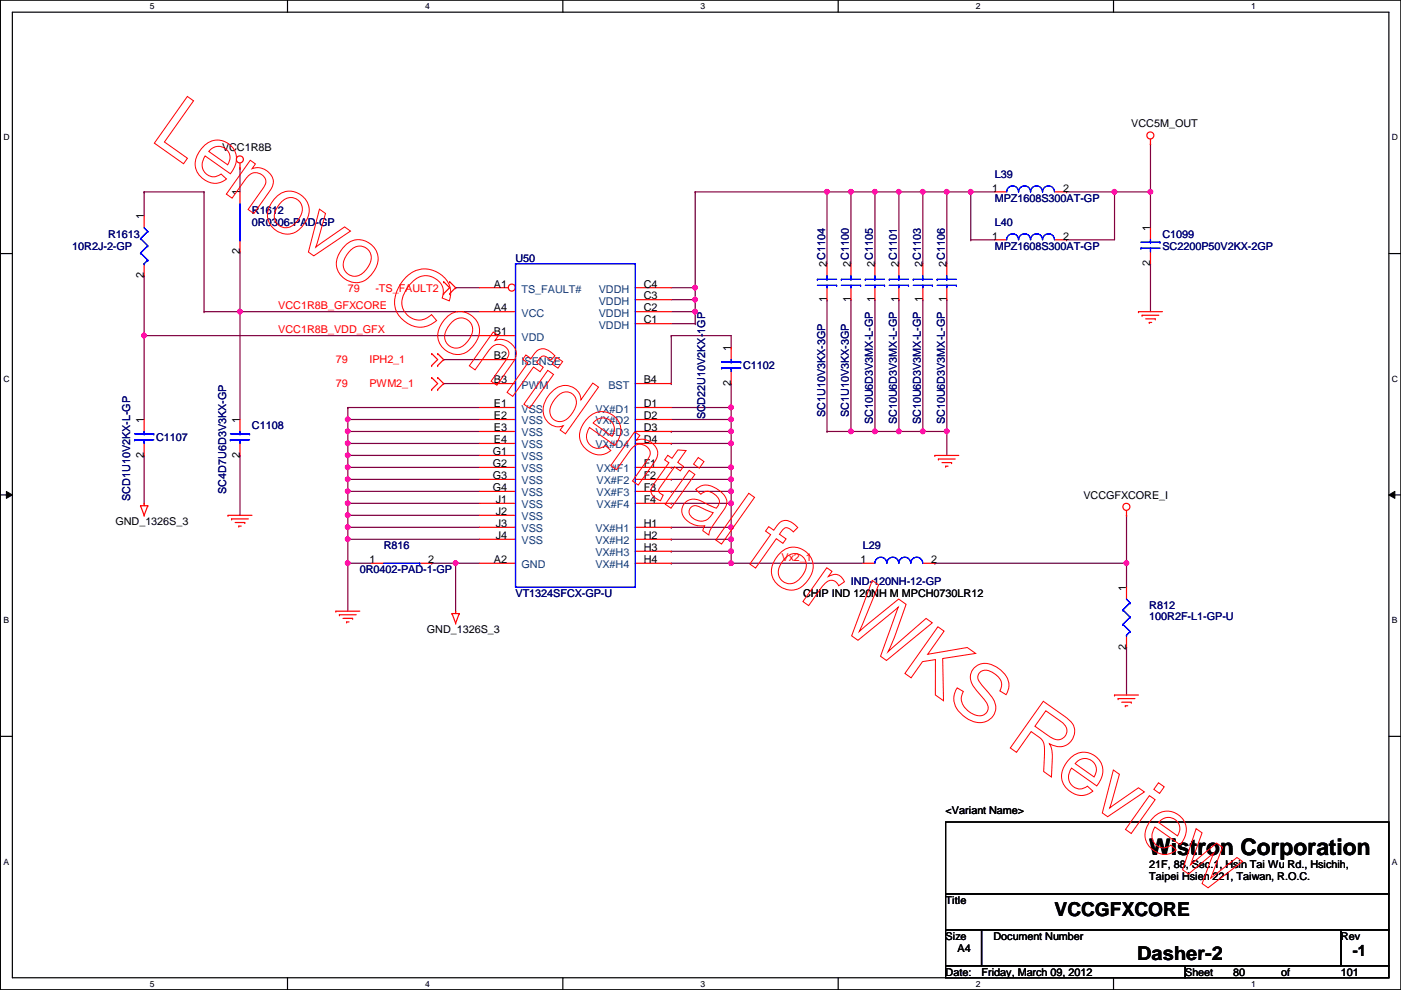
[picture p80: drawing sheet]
<svg xmlns="http://www.w3.org/2000/svg" width="297mm" height="210mm" viewBox="0 0 297 210" stroke-linecap="round" stroke-linejoin="round" font-family="sans-serif">
<defs><g id="words">
<text font-size="4.8" x="243.7" y="181.3">Wistron Corporation</text>
<g font-size="4.1">
<text x="223.6" y="194.3">VCCGFXCORE</text>
<text x="241.1" y="203.5">Dasher-2</text>
</g>
<text font-size="3.3" x="286.8" y="202.8">-1</text>
<g font-size="2.3">
<text x="239.9" y="27">VCC5M_OUT</text>
<text x="47.1" y="32.1">VCC1R8B</text>
<text x="50.8" y="41.4" transform="rotate(-90 50.8 41.4)">1</text>
<text x="210.4" y="40.6">1</text>
<text x="225.4" y="40.6">2</text>
<text x="30.5" y="46.5" transform="rotate(-90 30.5 46.5)">1</text>
<text x="50.8" y="53.9" transform="rotate(-90 50.8 53.9)">2</text>
<text x="210.4" y="50.8">1</text>
<text x="225.4" y="50.8">2</text>
<text x="243.9" y="49.1" transform="rotate(-90 243.9 49.1)">1</text>
<text x="30.5" y="59" transform="rotate(-90 30.5 59)">2</text>
<text x="175.3" y="56.7" transform="rotate(-90 175.3 56.7)">2C1104</text>
<text x="180.4" y="56.7" transform="rotate(-90 180.4 56.7)">2C1100</text>
<text x="185.5" y="56.7" transform="rotate(-90 185.5 56.7)">2C1105</text>
<text x="190.5" y="56.7" transform="rotate(-90 190.5 56.7)">2C1101</text>
<text x="195.6" y="56.7" transform="rotate(-90 195.6 56.7)">2C1103</text>
<text x="200.7" y="56.7" transform="rotate(-90 200.7 56.7)">2C1106</text>
<text x="243.9" y="56.4" transform="rotate(-90 243.9 56.4)">2</text>
<text x="104.7" y="61">A1</text>
<text x="136.5" y="63.5">C3</text>
<text x="136.5" y="61">C4</text>
<text x="175.3" y="64.1" transform="rotate(-90 175.3 64.1)">1</text>
<text x="180.4" y="64.1" transform="rotate(-90 180.4 64.1)">1</text>
<text x="185.5" y="64.1" transform="rotate(-90 185.5 64.1)">1</text>
<text x="190.5" y="64.1" transform="rotate(-90 190.5 64.1)">1</text>
<text x="195.6" y="64.1" transform="rotate(-90 195.6 64.1)">1</text>
<text x="200.7" y="64.1" transform="rotate(-90 200.7 64.1)">1</text>
<text x="104.7" y="66">A4</text>
<text x="104.7" y="71.1">B1</text>
<text x="136.5" y="68.6">C1</text>
<text x="136.5" y="66">C2</text>
<text x="104.7" y="76.2">B2</text>
<text x="155" y="74.5" transform="rotate(-90 155 74.5)">1</text>
<text x="104.7" y="81.3">B3</text>
<text x="136.5" y="81.3">B4</text>
<text x="155" y="81.8" transform="rotate(-90 155 81.8)">2</text>
<text x="30.5" y="89.7" transform="rotate(-90 30.5 89.7)">1</text>
<text x="50.8" y="89.7" transform="rotate(-90 50.8 89.7)">1</text>
<text x="104.7" y="86.4">E1</text>
<text x="104.7" y="88.9">E2</text>
<text x="136.5" y="86.4">D1</text>
<text x="136.5" y="88.9">D2</text>
<text x="104.7" y="94">E4</text>
<text x="104.7" y="91.4">E3</text>
<text x="136.5" y="91.4">D3</text>
<text x="136.5" y="94">D4</text>
<text x="30.5" y="97.1" transform="rotate(-90 30.5 97.1)">2</text>
<text x="50.8" y="97.1" transform="rotate(-90 50.8 97.1)">2</text>
<text x="104.5" y="96.5">G1</text>
<text x="104.5" y="99.1">G2</text>
<text x="104.5" y="101.6">G3</text>
<text x="136.5" y="99.1">F1</text>
<text x="136.5" y="101.6">F2</text>
<text x="104.5" y="104.1">G4</text>
<text x="105.1" y="106.7">J1</text>
<text x="136.5" y="104.1">F3</text>
<text x="136.5" y="106.7">F4</text>
<text x="229.7" y="105.7">VCCGFXCORE_I</text>
<text x="24.5" y="111.3">GND_1326S_3</text>
<text x="105.1" y="109.2">J2</text>
<text x="105.1" y="111.8">J3</text>
<text x="136.5" y="111.8">H1</text>
<text x="78.3" y="119.4">1</text>
<text x="90.8" y="119.4">2</text>
<text x="104.7" y="119.4">A2</text>
<text x="105.1" y="114.3">J4</text>
<text x="136.5" y="114.3">H2</text>
<text x="136.5" y="116.8">H3</text>
<text x="136.5" y="119.4">H4</text>
<text x="182.5" y="119.4">1</text>
<text x="197.4" y="119.4">2</text>
<text x="238.8" y="125.3" transform="rotate(-90 238.8 125.3)">1</text>
<text x="170.3" y="126.6">CHIP IND 120NH M MPCH0730LR12</text>
<text x="90.5" y="134.2">GND_1326S_3</text>
<text x="238.8" y="137.7" transform="rotate(-90 238.8 137.7)">2</text>
<text x="200.5" y="172.6">&lt;Variant Name&gt;</text>
<text x="243.7" y="184">21F, 88, Sec.1, Hsin Tai Wu Rd., Hsichih,</text>
<text x="200.5" y="191.6">Title</text>
<text x="243.7" y="186.6">Taipei Hsien 221, Taiwan, R.O.C.</text>
<text x="200.5" y="199.2">Size</text>
<text x="203" y="201.8">A4</text>
<text x="210.6" y="199.2">Document Number</text>
<text x="284.3" y="199.2">Rev</text>
<text x="200.5" y="206.8">Date:</text>
<text x="208.1" y="206.8">Friday, March 09, 2012</text>
<text x="251.3" y="206.8">Sheet</text>
<text x="261.4" y="206.8">80</text>
<text x="271.6" y="206.8">of</text>
<text x="284.3" y="206.8">101</text>
</g>
<g font-size="2.3" fill="#000080">
<text x="210.9" y="37.7">L39</text>
<text x="53.4" y="45.3">R1612</text>
<text x="53.4" y="47.8">0R0306-PAD-GP</text>
<text x="210.9" y="47.8">L40</text>
<text x="210.9" y="42.8">MPZ1608S300AT-GP</text>
<text x="15.3" y="52.9">10R2J-2-GP</text>
<text x="22.9" y="50.4">R1613</text>
<text x="210.9" y="52.9">MPZ1608S300AT-GP</text>
<text x="246.5" y="50.4">C1099</text>
<text x="246.5" y="52.9">SC2200P50V2KX-2GP</text>
<text x="109.3" y="55.5">U50</text>
<text x="157.6" y="78.3">C1102</text>
<text x="149.5" y="88.9" transform="rotate(-90 149.5 88.9)">SCD22U10V2KX-1GP</text>
<text x="174.9" y="88.4" transform="rotate(-90 174.9 88.4)">SC1U10V3KX-3GP</text>
<text x="180" y="88.4" transform="rotate(-90 180 88.4)">SC1U10V3KX-3GP</text>
<text x="185.1" y="90" transform="rotate(-90 185.1 90)">SC10U6D3V3MX-L-GP</text>
<text x="190.2" y="90" transform="rotate(-90 190.2 90)">SC10U6D3V3MX-L-GP</text>
<text x="195.2" y="90" transform="rotate(-90 195.2 90)">SC10U6D3V3MX-L-GP</text>
<text x="200.3" y="90" transform="rotate(-90 200.3 90)">SC10U6D3V3MX-L-GP</text>
<text x="33.1" y="93.6">C1107</text>
<text x="53.4" y="91">C1108</text>
<text x="27.6" y="106.2" transform="rotate(-90 27.6 106.2)">SCD1U10V2KX-L-GP</text>
<text x="47.9" y="104.7" transform="rotate(-90 47.9 104.7)">SC4D7U6D3V3KX-GP</text>
<text x="81.4" y="116.4">R816</text>
<text x="183" y="116.4">L29</text>
<text x="76.3" y="121.5">0R0402-PAD-1-GP</text>
<text x="180.4" y="124">IND-120NH-12-GP</text>
<text x="109.3" y="126.6">VT1324SFCX-GP-U</text>
<text x="243.7" y="129.1">R812</text>
<text x="243.7" y="131.4">100R2F-L1-GP-U</text>
</g>
<g font-size="2.3" fill="#f00">
<text x="59" y="65.6">VCC1R8B_GFXCORE</text>
<text x="73.7" y="61.8">79</text>
<text x="79.6" y="61.8">-TS_FAULT2</text>
<text x="59" y="70.7">VCC1R8B_VDD_GFX</text>
<text x="71.2" y="77">79</text>
<text x="78.3" y="77">IPH2_1</text>
<text x="71.2" y="82.1">79</text>
<text x="78.3" y="82.1">PWM2_1</text>
<text x="165.7" y="118.9">Vx2_1</text>
</g>
<g font-size="2.3" fill="#004080">
<text x="110.6" y="62.1">TS_FAULT#</text>
<text x="127" y="64.6">VDDH</text>
<text x="127" y="62.1">VDDH</text>
<text x="110.6" y="67.1">VCC</text>
<text x="127" y="69.7">VDDH</text>
<text x="127" y="67.1">VDDH</text>
<text x="110.6" y="72.2">VDD</text>
<text x="110.6" y="77.3">ISENSE</text>
<text x="110.6" y="82.4">PWM</text>
<text x="129" y="82.4">BST</text>
<text x="110.6" y="87.5">VSS</text>
<text x="126.2" y="87.5">VX#D1</text>
<text x="110.6" y="95.1">VSS</text>
<text x="110.6" y="90">VSS</text>
<text x="110.6" y="92.5">VSS</text>
<text x="126.2" y="90">VX#D2</text>
<text x="126.2" y="92.5">VX#D3</text>
<text x="126.2" y="95.1">VX#D4</text>
<text x="110.6" y="97.6">VSS</text>
<text x="110.6" y="100.2">VSS</text>
<text x="126.5" y="100.2">VX#F1</text>
<text x="110.6" y="102.7">VSS</text>
<text x="110.6" y="105.2">VSS</text>
<text x="110.6" y="107.8">VSS</text>
<text x="126.5" y="102.7">VX#F2</text>
<text x="126.5" y="105.2">VX#F3</text>
<text x="126.5" y="107.8">VX#F4</text>
<text x="110.6" y="110.3">VSS</text>
<text x="110.6" y="112.9">VSS</text>
<text x="126.2" y="112.9">VX#H1</text>
<text x="110.6" y="115.4">VSS</text>
<text x="126.2" y="115.4">VX#H2</text>
<text x="126.2" y="117.9">VX#H3</text>
<text x="110.6" y="120.5">GND</text>
<text x="126.2" y="120.5">VX#H4</text>
</g>
<g font-size="1.8">
<text x="31.8" y="1.9">5</text>
<text x="90.1" y="1.9">4</text>
<text x="148.5" y="1.9">3</text>
<text x="206.9" y="1.9">2</text>
<text x="265.3" y="1.9">1</text>
<text x=".7" y="29.8">D</text>
<text x="295.1" y="29.8">D</text>
<text x=".7" y="80.9">C</text>
<text x="295.1" y="80.9">C</text>
<text x=".7" y="132.1">B</text>
<text x="295.1" y="132.1">B</text>
<text x=".7" y="183.3">A</text>
<text x="295.1" y="183.3">A</text>
<text x="31.8" y="209.2">5</text>
<text x="90.1" y="209.2">4</text>
<text x="148.5" y="209.2">3</text>
<text x="206.9" y="209.2">2</text>
<text x="265.3" y="209.2">1</text>
</g>
</g></defs>
<path d="M.1 0h296.9v209.8h-296.9zM2.6 2.6h291.9v204.7h-291.9z" fill="none" stroke="#000" stroke-width=".25"/>
<g fill="#fff">
<path d="M31.8 .3h1v2h-1z"/>
<path d="M31.8 207.6h1v1.9h-1z"/>
</g>
<path d="M61 0v2.6M61 207.3v2.5" fill="none" stroke="#000" stroke-width=".25"/>
<g fill="#fff">
<path d="M90.1 .3h1v2h-1z"/>
<path d="M90.1 207.6h1v1.9h-1z"/>
</g>
<path d="M119.3 0v2.6M119.3 207.3v2.5" fill="none" stroke="#000" stroke-width=".25"/>
<g fill="#fff">
<path d="M148.5 .3h1v2h-1z"/>
<path d="M148.5 207.6h1v1.9h-1z"/>
</g>
<path d="M177.7 0v2.6M177.7 207.3v2.5" fill="none" stroke="#000" stroke-width=".25"/>
<g fill="#fff">
<path d="M206.9 .3h1v2h-1z"/>
<path d="M206.9 207.6h1v1.9h-1z"/>
</g>
<path d="M236.1 0v2.6M236.1 207.3v2.5" fill="none" stroke="#000" stroke-width=".25"/>
<g fill="#fff">
<path d="M265.3 .3h.9v2h-.9z"/>
<path d="M265.3 207.6h.9v1.9h-.9z"/>
<path d="M.7 28.2h1.3v1.9h-1.3z"/>
<path d="M295.1 28.2h1.3v1.9h-1.3z"/>
<path d="M.7 79.3h1.3v2h-1.3z"/>
<path d="M295.1 79.3h1.3v2h-1.3z"/>
</g>
<path d="M.1 53.8h2.5M294.5 53.8h2.5" fill="none" stroke="#000" stroke-width=".25"/>
<g fill="#fff">
<path d="M.7 130.5h1.2v2h-1.2z"/>
<path d="M295.1 130.5h1.2v2h-1.2z"/>
</g>
<path d="M.1 104.9h2.5M294.5 104.9h2.5" fill="none" stroke="#000" stroke-width=".25"/>
<path d="M1.4 104.2l1.2 .7-1.2 .8zM294.5 104.9l1.2-.7v1.5z" fill="#000"/>
<path d="M1.4 104.2l1.2 .7-1.2 .8zM294.5 104.9l1.2-.7v1.5z" fill="none" stroke="#000" stroke-width=".21"/>
<g fill="#fff">
<path d="M.7 181.7h1.2v2h-1.2z"/>
<path d="M295.1 181.7h1.2v2h-1.2z"/>
</g>
<path d="M.1 156.1h2.5M294.5 156.1h2.5" fill="none" stroke="#000" stroke-width=".25"/>
<path d="M238.8 119.4h.1M238.8 119.4v5.1" fill="none" stroke="#800040" stroke-width=".25"/>
<circle cx="238.8" cy="119.4" r=".49" fill="#f0f"/>
<circle cx="238.8" cy="119.4" r=".49" fill="none" stroke="#f0f" stroke-width=".25"/>
<path d="M96.6 61h.1M96.6 61h5.1M142.3 116.9h.1M142.3 116.9h12.7M238.8 137.2h.1M238.8 137.2v10.2" fill="none" stroke="#800040" stroke-width=".25"/>
<circle cx="155" cy="116.9" r=".49" fill="#f0f"/>
<circle cx="155" cy="116.9" r=".49" fill="none" stroke="#f0f" stroke-width=".25"/>
<g fill="none" stroke="#800040" stroke-width=".25">
<path d="M200.7 40.7h.1M200.7 40.7v15.2M243.9 55.9h.1M243.9 55.9v10.2M30.6 96.6h.1M30.6 96.6v10.1M142.3 94h.1M142.3 94h12.7M155 88.9h.1M155 88.9v2.6M142.3 101.6h.1M142.3 101.6h12.7"/>
<path d="M155 106.7h.1M155 106.7v5.1"/>
</g>
<circle cx="200.7" cy="40.7" r=".49" fill="#f0f"/>
<circle cx="200.7" cy="40.7" r=".49" fill="none" stroke="#f0f" stroke-width=".25"/>
<path d="M180.4 40.7h.1M180.4 40.7v15.2M180.4 40.7h5.1" fill="none" stroke="#800040" stroke-width=".25"/>
<circle cx="180.4" cy="40.7" r=".49" fill="#f0f"/>
<circle cx="180.4" cy="40.7" r=".49" fill="none" stroke="#f0f" stroke-width=".25"/>
<path d="M205.8 50.8h.1M205.8 50.8h5.1M190.6 63.5h.1M190.6 63.5v28" fill="none" stroke="#800040" stroke-width=".25"/>
<circle cx="190.6" cy="91.5" r=".49" fill="#f0f"/>
<circle cx="190.6" cy="91.5" r=".49" fill="none" stroke="#f0f" stroke-width=".25"/>
<path d="M226.1 50.8h.1M236.3 40.7h.1M236.3 40.7v10.1h-10.2" fill="none" stroke="#800040" stroke-width=".25"/>
<circle cx="236.3" cy="40.7" r=".49" fill="#f0f"/>
<circle cx="236.3" cy="40.7" r=".49" fill="none" stroke="#f0f" stroke-width=".25"/>
<path d="M155 104.2h.1M155 104.2v2.5" fill="none" stroke="#800040" stroke-width=".25"/>
<circle cx="155" cy="106.7" r=".49" fill="#f0f"/>
<circle cx="155" cy="106.7" r=".49" fill="none" stroke="#f0f" stroke-width=".25"/>
<circle cx="155" cy="104.2" r=".49" fill="#f0f"/>
<circle cx="155" cy="104.2" r=".49" fill="none" stroke="#f0f" stroke-width=".25"/>
<path d="M30.6 58.5h.1M30.6 58.5v12.7M195.7 40.7h.1M195.7 40.7v15.2M30.6 71.2h.1M30.6 71.2h71.1" fill="none" stroke="#800040" stroke-width=".25"/>
<circle cx="195.6" cy="40.7" r=".49" fill="#f0f"/>
<circle cx="195.6" cy="40.7" r=".49" fill="none" stroke="#f0f" stroke-width=".25"/>
<path d="M175.3 40.7h.1M175.3 40.7h5.1M175.3 40.7v15.2M195.7 40.7h.1M195.7 40.7h5" fill="none" stroke="#800040" stroke-width=".25"/>
<circle cx="175.3" cy="40.7" r=".49" fill="#f0f"/>
<circle cx="175.3" cy="40.7" r=".49" fill="none" stroke="#f0f" stroke-width=".25"/>
<path d="M195.7 63.5h.1M195.7 63.5v28" fill="none" stroke="#800040" stroke-width=".25"/>
<circle cx="195.6" cy="91.5" r=".49" fill="#f0f"/>
<circle cx="195.6" cy="91.5" r=".49" fill="none" stroke="#f0f" stroke-width=".25"/>
<path d="M243.9 40.7h.1M243.9 40.7v7.6" fill="none" stroke="#800040" stroke-width=".25"/>
<circle cx="243.9" cy="40.7" r=".49" fill="#f0f"/>
<circle cx="243.9" cy="40.7" r=".49" fill="none" stroke="#f0f" stroke-width=".25"/>
<g fill="none" stroke="#800040" stroke-width=".25">
<path d="M190.6 40.7h.1M190.6 40.7v15.2M200.7 40.7h.1M200.7 40.7h5.1M236.3 40.7h.1M236.3 40.7h7.6M180.4 63.5h.1M180.4 63.5v28M200.7 63.5h.1M200.7 63.5v28M175.3 91.5h.1M175.3 91.5h20.4"/>
<path d="M180.4 91.5h.1M185.5 91.5h.1M190.6 91.5h.1"/>
</g>
<circle cx="180.4" cy="91.5" r=".49" fill="#f0f"/>
<circle cx="180.4" cy="91.5" r=".49" fill="none" stroke="#f0f" stroke-width=".25"/>
<path d="M190.6 40.7h.1M190.6 40.7h5.1M195.7 91.5h.1M195.7 91.5h5" fill="none" stroke="#800040" stroke-width=".25"/>
<circle cx="190.6" cy="40.7" r=".49" fill="#f0f"/>
<circle cx="190.6" cy="40.7" r=".49" fill="none" stroke="#f0f" stroke-width=".25"/>
<path d="M185.5 40.7h.1M185.5 40.7v15.2M185.5 40.7h5.1" fill="none" stroke="#800040" stroke-width=".25"/>
<circle cx="185.5" cy="40.7" r=".49" fill="#f0f"/>
<circle cx="185.5" cy="40.7" r=".49" fill="none" stroke="#f0f" stroke-width=".25"/>
<path d="M205.8 40.7h.1M205.8 40.7v10.1" fill="none" stroke="#800040" stroke-width=".25"/>
<circle cx="205.8" cy="40.7" r=".49" fill="#f0f"/>
<circle cx="205.8" cy="40.7" r=".49" fill="none" stroke="#f0f" stroke-width=".25"/>
<path d="M205.8 40.7h.1M205.8 40.7h5.1M185.5 63.5h.1M185.5 63.5v28" fill="none" stroke="#800040" stroke-width=".25"/>
<circle cx="185.5" cy="91.5" r=".49" fill="#f0f"/>
<circle cx="185.5" cy="91.5" r=".49" fill="none" stroke="#f0f" stroke-width=".25"/>
<path d="M30.6 71.2h.1M30.6 71.2v17.7" fill="none" stroke="#800040" stroke-width=".25"/>
<circle cx="30.5" cy="71.1" r=".49" fill="#f0f"/>
<circle cx="30.5" cy="71.1" r=".49" fill="none" stroke="#f0f" stroke-width=".25"/>
<path d="M142.3 119.4h.1M142.3 119.4h12.7" fill="none" stroke="#800040" stroke-width=".25"/>
<circle cx="155" cy="119.4" r=".49" fill="#f0f"/>
<circle cx="155" cy="119.4" r=".49" fill="none" stroke="#f0f" stroke-width=".25"/>
<g fill="none" stroke="#800040" stroke-width=".25">
<path d="M226.1 40.7h.1M226.1 40.7h10.2M142.3 71.2h.1M142.3 71.2h12.7M94.1 81.3h.1M94.1 81.3h7.6M155 91.5h.1M155 91.5v2.5M142.3 111.8h.1M142.3 104.2h.1M142.3 111.8h12.7M155 101.6h.1"/>
<path d="M155 101.6v2.6h-12.7"/>
</g>
<circle cx="155" cy="91.5" r=".49" fill="#f0f"/>
<circle cx="155" cy="91.5" r=".49" fill="none" stroke="#f0f" stroke-width=".25"/>
<path d="M155 94h.1M155 94v5.1" fill="none" stroke="#800040" stroke-width=".25"/>
<circle cx="155" cy="94" r=".49" fill="#f0f"/>
<circle cx="155" cy="94" r=".49" fill="none" stroke="#f0f" stroke-width=".25"/>
<path d="M155 99.1h.1M155 99.1v2.5" fill="none" stroke="#800040" stroke-width=".25"/>
<circle cx="155" cy="101.6" r=".49" fill="#f0f"/>
<circle cx="155" cy="101.6" r=".49" fill="none" stroke="#f0f" stroke-width=".25"/>
<path d="M94.1 76.2h.1M94.1 76.2h7.6M142.3 114.3h.1M155 119.4h.1M155 111.8h.1M155 119.4h28M155 111.8v2.5h-12.7" fill="none" stroke="#800040" stroke-width=".25"/>
<circle cx="155" cy="114.3" r=".49" fill="#f0f"/>
<circle cx="155" cy="114.3" r=".49" fill="none" stroke="#f0f" stroke-width=".25"/>
<circle cx="155" cy="111.8" r=".49" fill="#f0f"/>
<circle cx="155" cy="111.8" r=".49" fill="none" stroke="#f0f" stroke-width=".25"/>
<path d="M30.6 40.7h.1M30.6 40.7v5.1M50.9 66.1h.1M50.9 66.1h50.8M175.3 63.5h.1M175.3 63.5v28M142.3 106.7h.1M142.3 106.7h12.7" fill="none" stroke="#800040" stroke-width=".25"/>
<circle cx="50.9" cy="66.1" r=".49" fill="#f0f"/>
<circle cx="50.9" cy="66.1" r=".49" fill="none" stroke="#f0f" stroke-width=".25"/>
<path d="M142.3 91.5h.1M142.3 99.1h.1M142.3 91.5h12.7M142.3 99.1h12.7M155 114.3h.1M155 116.9h.1M155 114.3v5.1" fill="none" stroke="#800040" stroke-width=".25"/>
<circle cx="155" cy="99.1" r=".49" fill="#f0f"/>
<circle cx="155" cy="99.1" r=".49" fill="none" stroke="#f0f" stroke-width=".25"/>
<path d="M200.7 91.5h.1M200.7 91.5v5.1" fill="none" stroke="#800040" stroke-width=".25"/>
<circle cx="200.7" cy="91.5" r=".49" fill="#f0f"/>
<circle cx="200.7" cy="91.5" r=".49" fill="none" stroke="#f0f" stroke-width=".25"/>
<g fill="none" stroke="#800040" stroke-width=".25">
<path d="M50.9 35.6h.1M50.9 35.6v5.1M243.9 30.5h.1M243.9 30.5v10.2M30.6 40.7h.1M30.6 40.7h12.7M43.3 40.7h.1M43.3 40.7v25.4M50.9 53.4h.1M50.9 53.4v35.5M43.3 66.1h.1M43.3 66.1h7.6"/>
<path d="M50.9 66.1h.1M50.9 96.6h.1M50.9 96.6v12.7M73.7 86.4h.1M73.7 88.9h.1M73.7 86.4v5.1M73.7 86.4h28M73.7 88.9h28M198.2 119.4h.1M238.8 109.3h.1M238.8 109.3v10.1h-40.6"/>
</g>
<circle cx="73.7" cy="88.9" r=".49" fill="#f0f"/>
<circle cx="73.7" cy="88.9" r=".49" fill="none" stroke="#f0f" stroke-width=".25"/>
<path d="M73.7 91.5h.1M73.7 91.5h28M73.7 91.5v2.5" fill="none" stroke="#800040" stroke-width=".25"/>
<circle cx="73.7" cy="91.5" r=".49" fill="#f0f"/>
<circle cx="73.7" cy="91.5" r=".49" fill="none" stroke="#f0f" stroke-width=".25"/>
<path d="M73.7 94h.1M73.7 94h28M73.7 94v2.6" fill="none" stroke="#800040" stroke-width=".25"/>
<circle cx="73.7" cy="94" r=".49" fill="#f0f"/>
<circle cx="73.7" cy="94" r=".49" fill="none" stroke="#f0f" stroke-width=".25"/>
<path d="M73.7 96.6h.1M73.7 96.6h28M73.7 96.6v2.5" fill="none" stroke="#800040" stroke-width=".25"/>
<circle cx="73.7" cy="96.5" r=".49" fill="#f0f"/>
<circle cx="73.7" cy="96.5" r=".49" fill="none" stroke="#f0f" stroke-width=".25"/>
<path d="M73.7 99.1h.1M73.7 99.1h28M73.7 99.1v2.5" fill="none" stroke="#800040" stroke-width=".25"/>
<circle cx="73.7" cy="99.1" r=".49" fill="#f0f"/>
<circle cx="73.7" cy="99.1" r=".49" fill="none" stroke="#f0f" stroke-width=".25"/>
<path d="M73.7 101.6h.1M73.7 101.6h28M73.7 101.6v2.6" fill="none" stroke="#800040" stroke-width=".25"/>
<circle cx="73.7" cy="101.6" r=".49" fill="#f0f"/>
<circle cx="73.7" cy="101.6" r=".49" fill="none" stroke="#f0f" stroke-width=".25"/>
<path d="M73.7 104.2h.1M73.7 104.2h28M73.7 104.2v2.5" fill="none" stroke="#800040" stroke-width=".25"/>
<circle cx="73.7" cy="104.2" r=".49" fill="#f0f"/>
<circle cx="73.7" cy="104.2" r=".49" fill="none" stroke="#f0f" stroke-width=".25"/>
<path d="M73.7 106.7h.1M73.7 109.3h.1M73.7 106.7h28M73.7 109.3v2.5" fill="none" stroke="#800040" stroke-width=".25"/>
<circle cx="73.7" cy="109.2" r=".49" fill="#f0f"/>
<circle cx="73.7" cy="109.2" r=".49" fill="none" stroke="#f0f" stroke-width=".25"/>
<path d="M73.7 109.3h.1M73.7 111.8h.1M73.7 119.4h.1M73.7 114.3h.1M73.7 109.3h28M73.7 111.8h28M73.7 119.4v10.2M73.7 114.3h28" fill="none" stroke="#800040" stroke-width=".25"/>
<circle cx="73.7" cy="114.3" r=".49" fill="#f0f"/>
<circle cx="73.7" cy="114.3" r=".49" fill="none" stroke="#f0f" stroke-width=".25"/>
<path d="M147.4 40.7h.1M147.4 40.7h27.9M142.3 71.2v10.1M155 73.7h.1M155 71.2v2.5M142.3 81.3h.1M142.3 86.4h12.7M155 86.4h.1M96.6 119.4h.1M96.6 119.4h5.1" fill="none" stroke="#800040" stroke-width=".25"/>
<circle cx="155" cy="86.4" r=".49" fill="#f0f"/>
<circle cx="155" cy="86.4" r=".49" fill="none" stroke="#f0f" stroke-width=".25"/>
<path d="M142.3 88.9h12.7M155 81.3h.1M155 88.9h.1M155 81.3v5.1" fill="none" stroke="#800040" stroke-width=".25"/>
<circle cx="155" cy="88.9" r=".49" fill="#f0f"/>
<circle cx="155" cy="88.9" r=".49" fill="none" stroke="#f0f" stroke-width=".25"/>
<path d="M155 86.4h.1M155 86.4v2.5M73.7 111.8h.1M73.7 111.8v2.5" fill="none" stroke="#800040" stroke-width=".25"/>
<circle cx="73.7" cy="111.8" r=".49" fill="#f0f"/>
<circle cx="73.7" cy="111.8" r=".49" fill="none" stroke="#f0f" stroke-width=".25"/>
<path d="M73.7 106.7h.1M73.7 106.7v2.6" fill="none" stroke="#800040" stroke-width=".25"/>
<circle cx="73.7" cy="106.7" r=".49" fill="#f0f"/>
<circle cx="73.7" cy="106.7" r=".49" fill="none" stroke="#f0f" stroke-width=".25"/>
<path d="M73.7 119.4h.1M73.7 119.4h5.1" fill="none" stroke="#800040" stroke-width=".25"/>
<circle cx="73.7" cy="119.4" r=".49" fill="#f0f"/>
<circle cx="73.7" cy="119.4" r=".49" fill="none" stroke="#f0f" stroke-width=".25"/>
<path d="M96.6 119.4h.1M96.6 119.4v10.2" fill="none" stroke="#800040" stroke-width=".25"/>
<circle cx="96.6" cy="119.4" r=".49" fill="#f0f"/>
<circle cx="96.6" cy="119.4" r=".49" fill="none" stroke="#f0f" stroke-width=".25"/>
<path d="M142.3 68.6h5.1M142.3 63.5h5.1M147.4 68.6h.1M147.4 66.1h.1M147.4 63.5h.1M147.4 61h.1M147.4 61v2.5M147.4 66.1v2.5M73.7 114.3h.1M73.7 114.3v5.1M91.5 119.4h.1M91.5 119.4h5.1" fill="none" stroke="#800040" stroke-width=".25"/>
<circle cx="147.4" cy="61" r=".49" fill="#f0f"/>
<circle cx="147.4" cy="61" r=".49" fill="none" stroke="#f0f" stroke-width=".25"/>
<path d="M147.4 40.7h.1M147.4 40.7v20.3M142.3 61h5.1M142.3 66.1h5.1M147.4 61h.1M147.4 66.1h.1" fill="none" stroke="#800040" stroke-width=".25"/>
<circle cx="147.4" cy="66.1" r=".49" fill="#f0f"/>
<circle cx="147.4" cy="66.1" r=".49" fill="none" stroke="#f0f" stroke-width=".25"/>
<path d="M147.4 63.5h.1M147.4 63.5v2.6" fill="none" stroke="#800040" stroke-width=".25"/>
<circle cx="147.4" cy="63.5" r=".49" fill="#f0f"/>
<circle cx="147.4" cy="63.5" r=".49" fill="none" stroke="#f0f" stroke-width=".25"/>
<g fill="none" stroke="#f00" stroke-width=".25">
<path d="M50.9 35.6h.1M50.9 34.6v1M243.9 30.5h.1M243.9 29.5v1M30.6 45.8v2.5M30.6 55.9v2.6M94.1 59.7h.1M94.1 59.7l1.2 1.3-1.2 1.3M95.3 59.7h.1M95.3 59.7l1.3 1.3-1.3 1.3M175.3 55.9v2.6M185.5 55.9v2.6"/>
<path d="M190.6 55.9v2.6M200.7 55.9v2.6M210.9 50.8h2.5M223.6 50.8h2.5M243.9 48.3v2.5M243.9 53.4v2.5M91.5 77.5h.1M91.5 75h.1M91.5 75l1.3 1.2-1.3 1.3M92.8 75h.1M92.8 77.5h.1M92.8 75l1.3 1.2-1.3 1.3"/>
<path d="M94.1 62.3h.1M95.3 62.3h.1M101.7 66.1h7.6M101.7 71.2h7.6M134.7 66.1h7.6M134.7 68.6h7.6M134.7 63.5h7.6M134.7 61h7.6M175.3 61v2.5M185.5 61v2.5M190.6 61v2.5M200.7 61v2.5"/>
<path d="M241.4 66.1h.1M241.4 66.1h5.1M242.1 66.8h.1M242.1 66.8h3.6M242.9 67.6h2M243.7 68.4h.1M243.7 68.4h.5M244.9 67.6h.1M30.6 88.9v2.6M30.6 94v2.6M50.9 88.9v2.6M50.9 94v2.6"/>
<path d="M91.5 82.6h.1M91.5 80.1h.1M91.5 80.1l1.3 1.2-1.3 1.3M92.8 80.1h.1M92.8 82.6h.1M92.8 80.1l1.3 1.2-1.3 1.3M101.7 96.6h7.6M101.7 94h7.6M101.7 99.1h7.6M101.7 86.4h7.6M101.7 88.9h7.6M101.7 91.5h7.6"/>
<path d="M134.7 94h7.6M134.7 99.1h7.6M134.7 86.4h7.6M134.7 88.9h7.6M134.7 91.5h7.6M198.2 96.6h.1M198.2 96.6h5.1M199 97.3h.1M199 97.3h3.5M199.7 98.1h2.1M200.5 98.8h.1M200.5 98.8h.5"/>
<path d="M201.8 98.1h.1M29.8 107.2h.1M29.8 107.2h1.5M29.8 107.2l.8 2.1M30.6 106.7h.1M30.6 109.3h.1M30.6 106.7v.5M31.3 107.2h.1M31.3 107.2l-.7 2.1M48.3 109.3h.1M48.3 109.3h5.1M49.1 110h.1"/>
<path d="M49.1 110h3.6M49.9 110.8h2M50.6 111.5h.1M50.6 111.5h.5M51.9 110.8h.1M101.7 109.3h7.6M101.7 119.4h7.6M101.7 101.6h7.6M101.7 104.2h7.6M101.7 106.7h7.6M101.7 111.8h7.6M101.7 114.3h7.6"/>
<path d="M134.7 101.6h7.6M134.7 104.2h7.6M134.7 106.7h7.6M238.8 109.3h.1M238.8 108.2v1.1M71.2 129.6h.1M71.2 129.6h5.1M72 130.3h.1M72 130.3h3.5M72.7 131.1h2.1M73.5 131.9h.1M73.5 131.9h.5"/>
<path d="M74.8 131.1h.1M95.8 130.1h.1M95.8 130.1h1.6M95.8 130.1l.8 2M96.6 129.6h.1M96.6 132.1h.1M96.6 129.6v.5M97.4 130.1h.1M97.4 130.1l-.8 2M238.8 124.5v2.5M238.8 134.7v2.5M236.3 147.4h.1"/>
<path d="M236.3 147.4h5.1M237.1 148.1h.1M237.1 148.1h3.5M237.8 148.9h2.1M238.6 149.6h.1M238.6 149.6h.5M239.9 148.9h.1"/>
<circle cx="50.9" cy="33.8" r=".75"/>
<circle cx="243.9" cy="28.7" r=".75"/>
<circle cx="238.8" cy="107.5" r=".75"/>
</g>
<path d="M200.5 174.3h94v15.2h-94zM200.5 189.5h94v7.6h-94zM200.5 197.1h7.6v7.7h-7.6zM208.1 197.1h76.2v7.7h-76.2zM284.3 197.1h10.2v7.7h-10.2zM200.5 204.8h50.8v2.5h-50.8zM251.3 204.8h43.2v2.5h-43.2z" fill="none" stroke="#000" stroke-width=".25"/>
<g fill="none" stroke="#00f" stroke-width=".25">
<path d="M29.8 50.6h.1M29.8 53.6h.1M29.8 50.6l1.5 1.5M29.8 53.6l1.5 1.6M30.6 55.9h.1M30.6 48.3l.7 .8M31.3 49.1h.1M31.3 52.1h.1M31.3 55.2h.1M31.3 49.1l-1.5 1.5M31.3 52.1l-1.5 1.5M31.3 55.2l-.7 .7"/>
<path d="M173.3 59.2h.1M173.3 59.2h4.1M175.3 59.2h.1M175.3 58.5v.7M183.5 59.2h.1M183.5 59.2h4M185.5 59.2h.1M185.5 58.5v.7M188.5 59.2h.1M188.5 59.2h4.1M190.6 59.2h.1M190.6 58.5v.7"/>
<path d="M198.7 59.2h.1M198.7 59.2h4.1M200.7 59.2h.1M200.7 58.5v.7M213.4 50.8a1.25 1.25 0 0 1 1.3-1.2 1.25 1.25 0 0 1 1.2 1.2M216 50.8a1.25 1.25 0 0 1 1.2-1.2 1.25 1.25 0 0 1 1.3 1.2M218.5 50.8a1.25 1.25 0 0 1 1.3-1.2 1.25 1.25 0 0 1 1.2 1.2M221.1 50.8a1.25 1.25 0 0 1 1.2-1.2 1.25 1.25 0 0 1 1.3 1.2M241.9 52.6h.1M241.9 51.4h4.1M241.9 52.6h4.1M243.9 51.4h.1"/>
<path d="M243.9 52.6h.1M243.9 50.8v.6M243.9 52.6v.8M246 51.4h.1M173.3 60.5h4.1M175.3 60.5h.1M175.3 60.5v.5M177.4 60.5h.1M183.5 60.5h4M185.5 60.5h.1M185.5 60.5v.5M187.5 60.5h.1"/>
<path d="M188.5 60.5h4.1M190.6 60.5h.1M190.6 60.5v.5M192.6 60.5h.1M198.7 60.5h4.1M200.7 60.5h.1M200.7 60.5v.5M202.8 60.5h.1M28.5 93.3h.1M28.5 92h4.1M28.5 93.3h4.1M30.6 92h.1"/>
<path d="M30.6 93.3h.1M30.6 91.5v.5M30.6 93.3v.7M32.6 92h.1M48.8 93.3h.1M48.8 92h4.1M48.8 93.3h4.1M50.9 92h.1M50.9 93.3h.1M50.9 91.5v.5M50.9 93.3v.7M52.9 92h.1"/>
<path d="M238.1 129.3h.1M238.1 132.4h.1M238.1 129.3l1.5 1.6M238.1 132.4l1.5 1.5M238.8 134.7h.1M238.8 127l.8 .8M239.6 127.8h.1M239.6 130.9h.1M239.6 133.9h.1M239.6 127.8l-1.5 1.5M239.6 130.9l-1.5 1.5M239.6 133.9l-.8 .8"/>
</g>
<circle cx="108.5" cy="61" r=".75" fill="#fff"/>
<g fill="none" stroke="#f00" stroke-width=".25">
<path d="M50.9 40.7v2.5M50.9 50.8v2.6M180.4 55.9v2.6M195.7 55.9v2.6M210.9 40.7h2.5M223.6 40.7h2.5M101.7 61h6.1M101.7 76.2h7.6M155 73.7v2.5M155 78.8v2.5M180.4 61v2.5M195.7 61v2.5"/>
<path d="M101.7 81.3h7.6M134.7 81.3h7.6M78.8 119.4h2.6M89 119.4h2.5M134.7 111.8h7.6M134.7 114.3h7.6M134.7 116.9h7.6M134.7 119.4h7.6M183 119.4h2.5M195.7 119.4h2.5"/>
<circle cx="108.5" cy="61" r=".75"/>
</g>
<g fill="none" stroke="#00f" stroke-width=".25">
<path d="M50.9 50.8h.1M50.9 43.2v7.6M109.3 55.9h25.4v68.6h-25.4zM178.4 59.2h.1M178.4 59.2h4.1M180.4 59.2h.1M180.4 58.5v.7M193.6 59.2h.1M193.6 59.2h4.1M195.7 59.2h.1M195.7 58.5v.7M213.4 40.7a1.25 1.25 0 0 1 1.3-1.3 1.25 1.25 0 0 1 1.2 1.3"/>
<path d="M216 40.7a1.25 1.25 0 0 1 1.2-1.3 1.25 1.25 0 0 1 1.3 1.3M218.5 40.7a1.25 1.25 0 0 1 1.3-1.3 1.25 1.25 0 0 1 1.2 1.3M221.1 40.7a1.25 1.25 0 0 1 1.2-1.3 1.25 1.25 0 0 1 1.3 1.3M153 78h.1M153 76.8h4.1M153 78h4.1M155 76.8h.1M155 78h.1M155 76.2v.6M155 78v.8M157.1 76.8h.1M178.4 60.5h4.1"/>
<path d="M180.4 60.5h.1M180.4 60.5v.5M182.5 60.5h.1M193.6 60.5h4.1M195.7 60.5h.1M195.7 60.5v.5M197.7 60.5h.1M81.4 119.4h7.6M89 119.4h.1M185.5 119.4a1.25 1.25 0 0 1 1.3-1.2 1.25 1.25 0 0 1 1.2 1.2M188 119.4a1.25 1.25 0 0 1 1.3-1.2 1.25 1.25 0 0 1 1.2 1.2M190.6 119.4a1.25 1.25 0 0 1 1.2-1.2 1.25 1.25 0 0 1 1.3 1.2 1.27 1.27 0 0 1 1.2-1.2 1.27 1.27 0 0 1 1.3 1.2"/>
</g>
<circle cx="238.8" cy="119.4" r=".49" fill="#f0f"/>
<circle cx="238.8" cy="119.4" r=".49" fill="none" stroke="#f0f" stroke-width=".25"/>
<circle cx="155" cy="116.9" r=".49" fill="#f0f"/>
<circle cx="155" cy="116.9" r=".49" fill="none" stroke="#f0f" stroke-width=".25"/>
<circle cx="200.7" cy="40.7" r=".49" fill="#f0f"/>
<circle cx="200.7" cy="40.7" r=".49" fill="none" stroke="#f0f" stroke-width=".25"/>
<circle cx="180.4" cy="40.7" r=".49" fill="#f0f"/>
<circle cx="180.4" cy="40.7" r=".49" fill="none" stroke="#f0f" stroke-width=".25"/>
<circle cx="190.6" cy="91.5" r=".49" fill="#f0f"/>
<circle cx="190.6" cy="91.5" r=".49" fill="none" stroke="#f0f" stroke-width=".25"/>
<circle cx="236.3" cy="40.7" r=".49" fill="#f0f"/>
<circle cx="236.3" cy="40.7" r=".49" fill="none" stroke="#f0f" stroke-width=".25"/>
<circle cx="155" cy="106.7" r=".49" fill="#f0f"/>
<circle cx="155" cy="106.7" r=".49" fill="none" stroke="#f0f" stroke-width=".25"/>
<circle cx="155" cy="104.2" r=".49" fill="#f0f"/>
<circle cx="155" cy="104.2" r=".49" fill="none" stroke="#f0f" stroke-width=".25"/>
<circle cx="195.6" cy="40.7" r=".49" fill="#f0f"/>
<circle cx="195.6" cy="40.7" r=".49" fill="none" stroke="#f0f" stroke-width=".25"/>
<circle cx="175.3" cy="40.7" r=".49" fill="#f0f"/>
<circle cx="175.3" cy="40.7" r=".49" fill="none" stroke="#f0f" stroke-width=".25"/>
<circle cx="195.6" cy="91.5" r=".49" fill="#f0f"/>
<circle cx="195.6" cy="91.5" r=".49" fill="none" stroke="#f0f" stroke-width=".25"/>
<circle cx="243.9" cy="40.7" r=".49" fill="#f0f"/>
<circle cx="243.9" cy="40.7" r=".49" fill="none" stroke="#f0f" stroke-width=".25"/>
<circle cx="180.4" cy="91.5" r=".49" fill="#f0f"/>
<circle cx="180.4" cy="91.5" r=".49" fill="none" stroke="#f0f" stroke-width=".25"/>
<circle cx="190.6" cy="40.7" r=".49" fill="#f0f"/>
<circle cx="190.6" cy="40.7" r=".49" fill="none" stroke="#f0f" stroke-width=".25"/>
<circle cx="185.5" cy="40.7" r=".49" fill="#f0f"/>
<circle cx="185.5" cy="40.7" r=".49" fill="none" stroke="#f0f" stroke-width=".25"/>
<circle cx="205.8" cy="40.7" r=".49" fill="#f0f"/>
<circle cx="205.8" cy="40.7" r=".49" fill="none" stroke="#f0f" stroke-width=".25"/>
<circle cx="185.5" cy="91.5" r=".49" fill="#f0f"/>
<circle cx="185.5" cy="91.5" r=".49" fill="none" stroke="#f0f" stroke-width=".25"/>
<circle cx="30.5" cy="71.1" r=".49" fill="#f0f"/>
<circle cx="30.5" cy="71.1" r=".49" fill="none" stroke="#f0f" stroke-width=".25"/>
<circle cx="155" cy="119.4" r=".49" fill="#f0f"/>
<circle cx="155" cy="119.4" r=".49" fill="none" stroke="#f0f" stroke-width=".25"/>
<circle cx="155" cy="91.5" r=".49" fill="#f0f"/>
<circle cx="155" cy="91.5" r=".49" fill="none" stroke="#f0f" stroke-width=".25"/>
<circle cx="155" cy="94" r=".49" fill="#f0f"/>
<circle cx="155" cy="94" r=".49" fill="none" stroke="#f0f" stroke-width=".25"/>
<circle cx="155" cy="101.6" r=".49" fill="#f0f"/>
<circle cx="155" cy="101.6" r=".49" fill="none" stroke="#f0f" stroke-width=".25"/>
<circle cx="155" cy="114.3" r=".49" fill="#f0f"/>
<circle cx="155" cy="114.3" r=".49" fill="none" stroke="#f0f" stroke-width=".25"/>
<circle cx="155" cy="111.8" r=".49" fill="#f0f"/>
<circle cx="155" cy="111.8" r=".49" fill="none" stroke="#f0f" stroke-width=".25"/>
<circle cx="50.9" cy="66.1" r=".49" fill="#f0f"/>
<circle cx="50.9" cy="66.1" r=".49" fill="none" stroke="#f0f" stroke-width=".25"/>
<circle cx="155" cy="99.1" r=".49" fill="#f0f"/>
<circle cx="155" cy="99.1" r=".49" fill="none" stroke="#f0f" stroke-width=".25"/>
<circle cx="200.7" cy="91.5" r=".49" fill="#f0f"/>
<circle cx="200.7" cy="91.5" r=".49" fill="none" stroke="#f0f" stroke-width=".25"/>
<circle cx="73.7" cy="88.9" r=".49" fill="#f0f"/>
<circle cx="73.7" cy="88.9" r=".49" fill="none" stroke="#f0f" stroke-width=".25"/>
<circle cx="73.7" cy="91.5" r=".49" fill="#f0f"/>
<circle cx="73.7" cy="91.5" r=".49" fill="none" stroke="#f0f" stroke-width=".25"/>
<circle cx="73.7" cy="94" r=".49" fill="#f0f"/>
<circle cx="73.7" cy="94" r=".49" fill="none" stroke="#f0f" stroke-width=".25"/>
<circle cx="73.7" cy="96.5" r=".49" fill="#f0f"/>
<circle cx="73.7" cy="96.5" r=".49" fill="none" stroke="#f0f" stroke-width=".25"/>
<circle cx="73.7" cy="99.1" r=".49" fill="#f0f"/>
<circle cx="73.7" cy="99.1" r=".49" fill="none" stroke="#f0f" stroke-width=".25"/>
<circle cx="73.7" cy="101.6" r=".49" fill="#f0f"/>
<circle cx="73.7" cy="101.6" r=".49" fill="none" stroke="#f0f" stroke-width=".25"/>
<circle cx="73.7" cy="104.2" r=".49" fill="#f0f"/>
<circle cx="73.7" cy="104.2" r=".49" fill="none" stroke="#f0f" stroke-width=".25"/>
<circle cx="73.7" cy="109.2" r=".49" fill="#f0f"/>
<circle cx="73.7" cy="109.2" r=".49" fill="none" stroke="#f0f" stroke-width=".25"/>
<circle cx="73.7" cy="114.3" r=".49" fill="#f0f"/>
<circle cx="73.7" cy="114.3" r=".49" fill="none" stroke="#f0f" stroke-width=".25"/>
<circle cx="155" cy="86.4" r=".49" fill="#f0f"/>
<circle cx="155" cy="86.4" r=".49" fill="none" stroke="#f0f" stroke-width=".25"/>
<circle cx="155" cy="88.9" r=".49" fill="#f0f"/>
<circle cx="155" cy="88.9" r=".49" fill="none" stroke="#f0f" stroke-width=".25"/>
<circle cx="73.7" cy="111.8" r=".49" fill="#f0f"/>
<circle cx="73.7" cy="111.8" r=".49" fill="none" stroke="#f0f" stroke-width=".25"/>
<circle cx="73.7" cy="106.7" r=".49" fill="#f0f"/>
<circle cx="73.7" cy="106.7" r=".49" fill="none" stroke="#f0f" stroke-width=".25"/>
<circle cx="73.7" cy="119.4" r=".49" fill="#f0f"/>
<circle cx="73.7" cy="119.4" r=".49" fill="none" stroke="#f0f" stroke-width=".25"/>
<circle cx="96.6" cy="119.4" r=".49" fill="#f0f"/>
<circle cx="96.6" cy="119.4" r=".49" fill="none" stroke="#f0f" stroke-width=".25"/>
<circle cx="147.4" cy="61" r=".49" fill="#f0f"/>
<circle cx="147.4" cy="61" r=".49" fill="none" stroke="#f0f" stroke-width=".25"/>
<circle cx="147.4" cy="66.1" r=".49" fill="#f0f"/>
<circle cx="147.4" cy="66.1" r=".49" fill="none" stroke="#f0f" stroke-width=".25"/>
<circle cx="147.4" cy="63.5" r=".49" fill="#f0f"/>
<circle cx="147.4" cy="63.5" r=".49" fill="none" stroke="#f0f" stroke-width=".25"/>
<g fill="none" stroke="#f00" stroke-width=".21">
<path d="M39.7 20.5l1.3 .9-6.1 8.7 4.8 3.5-.8 1.1-6.2-4.3zM43.3 30.9a4 4 0 0 1 5.7 0 4 4 0 0 1 0 5.8l-.2 .1-5.3-3.7a2.62 2.62 0 0 0-.4 2.9 2.62 2.62 0 0 0 2.6 1.4l1.2-.5 1.1 1a4.1 4.1 0 0 1-6.6-3.1 5.7 5.7 0 0 1 1.9-3.9zM44.6 31.8a2.44 2.44 0 0 1 3.3-.2 2.44 2.44 0 0 1 .4 3.3l-4-2.8zM53.1 34l1.1 .8-.8 1a3.3 3.3 0 0 1 4.5 3.3l-.7 1.4-3.4 4.8-1.2-.9 3.1-4.3a2.05 2.05 0 0 0 0-3 2.05 2.05 0 0 0-3 .1l-3.5 4.8-1.2-.8zM58.6 41.7a4.1 4.1 0 0 1 5.7 0 4.1 4.1 0 0 1 .3 5.7 4.1 4.1 0 0 1-6.1 1.5 4.1 4.1 0 0 1-.7-6.2zM59.8 42.7a2.53 2.53 0 0 1 3.5-.1 2.53 2.53 0 0 1 .3 3.5 3.4 3.4 0 0 1-3.4 2.2 2.59 2.59 0 0 1-1.5-4.2zM67.7 44.3l1.3 1-2 7.1 6.1-4.3 1.2 .9-7.8 5.2-1.1-.8zM73.2 52a4.1 4.1 0 0 1 5.7 0 4.1 4.1 0 0 1 .3 5.6 4.1 4.1 0 0 1-6 1.6 4.1 4.1 0 0 1-.8-6.2zM74.4 53a2.53 2.53 0 0 1 3.6-.2 2.53 2.53 0 0 1 .2 3.6 3.4 3.4 0 0 1-3.4 2.1 2.59 2.59 0 0 1-1.5-4.1zM85.9 58.9a5.5 5.5 0 0 1 5.9-1.6 5.5 5.5 0 0 1 3.8 4.7l-.3 1.8-1.6-.6a3.6 3.6 0 0 0-1.1-3.9 3.6 3.6 0 0 0-4.1-.4 6.7 6.7 0 0 0-3.2 6 3.7 3.7 0 0 0 6.2 1.8l1.1 1.3a5.2 5.2 0 0 1-7.8-.8 5.6 5.6 0 0 1 0-6.8zM94.7 67.2a4.1 4.1 0 0 1 5.7 0 4.1 4.1 0 0 1 .3 5.7 4.1 4.1 0 0 1-6 1.5 4.1 4.1 0 0 1-.8-6.2zM95.9 68.2a2.53 2.53 0 0 1 3.6-.1 2.53 2.53 0 0 1 .2 3.5 3.4 3.4 0 0 1-3.4 2.2 2.59 2.59 0 0 1-1.5-4.2z"/>
<path d="M104.6 70.4l1.1 .8-.7 1a3.3 3.3 0 0 1 4.4 3.3l-.7 1.4-3.4 4.8-1.2-.9 3.1-4.3a2.05 2.05 0 0 0 0-3 2.05 2.05 0 0 0-2.9 .1l-3.6 4.8-1.2-.8zM111.5 75.3l1.1 .7 .5-.7a2.33 2.33 0 0 1 4-.4l.6 .5-1 1a1.79 1.79 0 0 0-1.8-.8l-1.1 1.3 1.4 1-.7 .9-1.4-1-4.4 6.2-1.2-.8 4.4-6.2-1.1-.8zM116.1 78.5l1.3 .9-5.1 7.2-1.2-.9zM118.1 75.8l1.2 .9-1 1.4-1.2-.9zM116.8 83.2a3.5 3.5 0 0 1 3.7-1.4 3.5 3.5 0 0 1 2.7 3l2.5-3.6 1.2 .9-7 9.9-1.1-.8 .6-.9a3.4 3.4 0 0 1-3.4-1 3.4 3.4 0 0 1-.7-3.5l.6-1.4zM118.3 83.9a2.27 2.27 0 0 1 3.1-.4 2.27 2.27 0 0 1 .5 3.2 4.2 4.2 0 0 1-3 2.7 2.27 2.27 0 0 1-2.1-1.2 2.27 2.27 0 0 1 .1-2.4zM124.8 88.5a4 4 0 0 1 5.7 0 4 4 0 0 1 0 5.7l-.2 .2-5.3-3.8a2.62 2.62 0 0 0-.4 3 2.62 2.62 0 0 0 2.6 1.4l1.2-.5 1.1 1a4.1 4.1 0 0 1-6.6-3.2 5.7 5.7 0 0 1 1.9-3.8zM126.1 89.4a2.44 2.44 0 0 1 3.3-.2 2.44 2.44 0 0 1 .4 3.3l-4-2.8zM134.6 91.6l1 .7-.7 1a3.3 3.3 0 0 1 4.5 3.3l-.7 1.4-3.4 4.8-1.2-.8 3.1-4.4a2.05 2.05 0 0 0 0-2.9 2.05 2.05 0 0 0-3 .1l-3.5 4.8-1.2-.9zM141.6 96.5l.9 .7 1.2-1.8 1.8 .1-1.8 2.5 1.2 .9-.7 .9-1.2-.8-2.9 4.2a.92 .92 0 0 0-.5 .9 .92 .92 0 0 0 .8 .8l.2 .1-.6 1.2a2.49 2.49 0 0 1-2-2.4l.6-1.1 3.2-4.6-.9-.6zM146.1 99.7l1.2 .9-5 7.2-1.3-.9zM148 97l1.3 .9-1 1.4-1.2-.9z"/>
<path d="M146.5 107.6a1.6 1.6 0 0 1 2 0l2.7 1.1a2.7 2.7 0 0 1-2.6 1.8 2.7 2.7 0 0 1-2.5-1.8l.1-.7zM147.5 103.8a3.2 3.2 0 0 1 4.4-.2 3.5 3.5 0 0 1 2.2 3.1l-.5 1.1-1.6 2.4a6.9 6.9 0 0 0-1.7 3.2l-1.3-.9 .4-1a4.4 4.4 0 0 1-4.8-2.9 2.63 2.63 0 0 1 1.3-2.5 2.63 2.63 0 0 1 2.8 .2l3.2 1.4a1.75 1.75 0 0 0-.5-3 1.94 1.94 0 0 0-2.8 .1zM158.8 104.6l1.2 .9-7 9.9-1.2-.9zM163 111.7l1.1 .7 .5-.7a2.33 2.33 0 0 1 4-.4l.5 .5-.9 1a1.79 1.79 0 0 0-1.8-.8l-1.1 1.3 1.4 1-.7 .9-1.4-1-4.4 6.2-1.2-.8 4.4-6.2-1.1-.8zM165.5 117.2a4.1 4.1 0 0 1 5.6 0 4.1 4.1 0 0 1 .3 5.6 4.1 4.1 0 0 1-6 1.6 4.1 4.1 0 0 1-.8-6.2zM166.7 118.2a2.53 2.53 0 0 1 3.5-.2 2.53 2.53 0 0 1 .2 3.6 3.4 3.4 0 0 1-3.3 2.1 2.59 2.59 0 0 1-1.5-4.1zM175.3 120.4l1.1 .7-.8 1.1a2.13 2.13 0 0 1 3.4 1.2l-1.2 .8a1.72 1.72 0 0 0-1.5-1.2 1.72 1.72 0 0 0-1.6 .9l-3.3 4.5-1.2-.9zM184.9 123.1l1.4 .9-4.1 9.9 8.3-6.9 1.6 1.1-2.6 7.3-1.2 2.8 8-7.1 1.4 1-9.7 7.9-1.3-.9 3.7-10.4-8.5 7.1-1.3-1zM198.9 132.9l1.3 .9-3.5 4.9 8.4-1.4 1.8 1.2-7 1.1 .1 9-1.7-1.3v-7.5l-2.7 .5-2.4 3.4-1.3-.9zM206.5 141.7a3.7 3.7 0 0 1 5.2 0 4 4 0 0 1 2 4.8l-.4 .8-1.3-.8a2.49 2.49 0 0 0-1.1-3.6 2.35 2.35 0 0 0-3.1-.4 1.61 1.61 0 0 0 .1 2.5l.9 1a6.2 6.2 0 0 1 2.3 4.1 3.5 3.5 0 0 1-5.4 2.6 5.4 5.4 0 0 1-3.5-4.7l.2-.9 .5-1.2 1.4 .7a3.1 3.1 0 0 0 1.3 4.4 2.65 2.65 0 0 0 3.4 .2 1.97 1.97 0 0 0-.3-2.9l-.7-.7a6.3 6.3 0 0 1-2.3-4.1l.2-.8zM221.2 148.7l4.4 3.1a4.1 4.1 0 0 1 2.3 3.2 3.3 3.3 0 0 1-1.9 3 3.3 3.3 0 0 1-3.5-.3 5.5 5.5 0 0 1 .6 3.1l-.2 3.9-1.6-1.1 .2-4.6a2.78 2.78 0 0 0-1.4-2.8l-1.5-1.1-3.1 4.4-1.3-.9zM221.7 150.7l3.2 2.2a2.06 2.06 0 0 1 .6 3.5 2.19 2.19 0 0 1-2.8-.1l-3.3-2.3z"/>
<path d="M227 160.7a4 4 0 0 1 5.7 0 4 4 0 0 1 0 5.7l-.2 .2-5.3-3.7a2.62 2.62 0 0 0-.4 2.9 2.62 2.62 0 0 0 2.6 1.4l1.2-.5 1.1 1a4.1 4.1 0 0 1-6.6-3.1 5.7 5.7 0 0 1 1.9-3.9zM228.3 161.6a2.44 2.44 0 0 1 3.3-.2 2.44 2.44 0 0 1 .4 3.3l-4-2.8zM236.1 163.3l1.2 .9-2 7.1 6.1-4.3 1.2 .9-7.8 5.3-1.1-.8zM243.7 168.7l1.2 .9-5.1 7.1-1.2-.8zM244.7 173.2a4 4 0 0 1 5.7 0 4 4 0 0 1 0 5.7l-.2 .2-5.3-3.8a2.62 2.62 0 0 0-.4 3 2.62 2.62 0 0 0 2.6 1.4l1.2-.5 1.1 1a4.1 4.1 0 0 1-6.6-3.1 5.7 5.7 0 0 1 1.9-3.9zM245.6 166l1.2 .8-1 1.4-1.2-.8zM245.9 174.1a2.44 2.44 0 0 1 3.4-.2 2.44 2.44 0 0 1 .4 3.3l-4.1-2.8zM253.6 175.7l1.3 .9-2.5 6.8 5.5-4.6 1.3 .8-2.5 6.6 5.6-4.4 1.1 .8-7.3 5.6-1.2-.9 2.5-6.5-5.4 4.5-1.3-.9z"/>
</g>
<use href="#words"/>
</svg>
